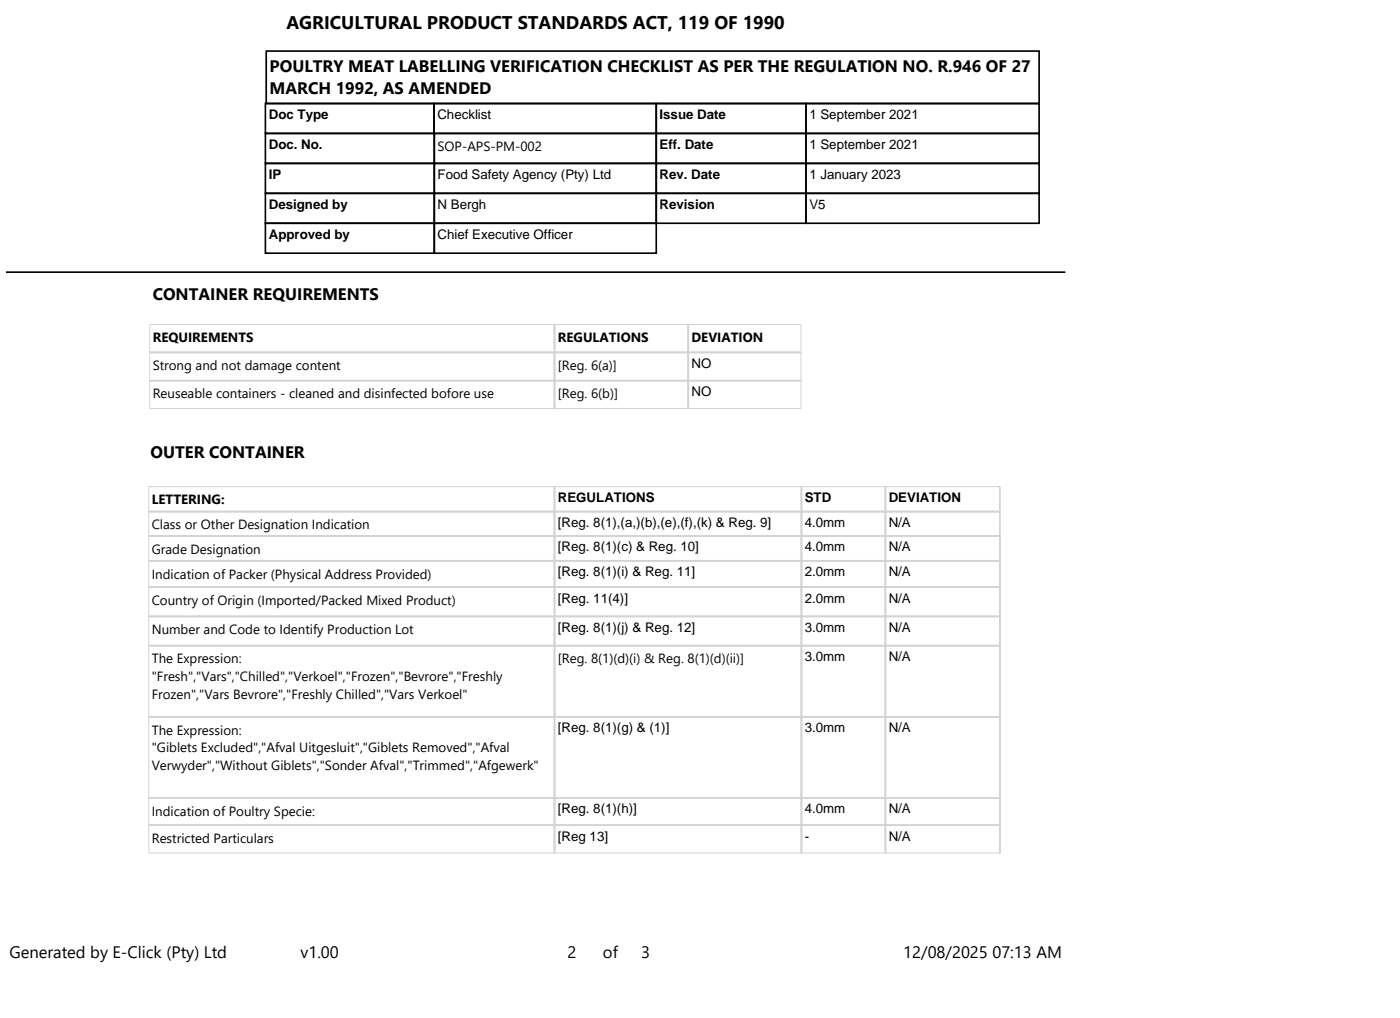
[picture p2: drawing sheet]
<svg xmlns="http://www.w3.org/2000/svg" width="297mm" height="216mm" viewBox="0 0 297 216" stroke-linecap="round" stroke-linejoin="round" font-family="sans-serif">
<defs><g id="words">
<text font-size="3.9" x="60.8" y="6.2">AGRICULTURAL PRODUCT STANDARDS ACT, 119 OF 1990</text>
<g font-size="3.5">
<text x="57.2" y="15.3">POULTRY MEAT LABELLING VERIFICATION CHECKLIST AS PER THE REGULATION NO. R.946 OF 27</text>
<text x="57.2" y="20">MARCH 1992, AS AMENDED</text>
<text x="32.4" y="63.5">CONTAINER REQUIREMENTS</text>
<text x="32" y="97.2">OUTER CONTAINER</text>
<text x="2" y="203.3">Generated by E-Click (Pty) Ltd</text>
<text x="63.8" y="203.3">v1.00</text>
<text x="120.5" y="203.3">2</text>
<text x="128" y="203.3">of</text>
<text x="136.1" y="203.3">3</text>
<text x="191.7" y="203.3">12/08/2025 07:13 AM</text>
</g>
<g font-size="2.8">
<text x="57" y="25.2">Doc Type</text>
<text x="92.8" y="25.2">Checklist</text>
<text x="140" y="25.2">Issue Date</text>
<text x="171.8" y="25.2">1 September 2021</text>
<text x="57" y="31.6">Doc. No.</text>
<text x="92.9" y="32.1">SOP-APS-PM-002</text>
<text x="140" y="31.6">Eff. Date</text>
<text x="171.8" y="31.6">1 September 2021</text>
<text x="57" y="37.9">IP</text>
<text x="92.9" y="37.9">Food Safety Agency (Pty) Ltd</text>
<text x="140" y="37.9">Rev. Date</text>
<text x="171.8" y="37.9">1 January 2023</text>
<text x="57" y="44.3">Designed by</text>
<text x="92.9" y="44.3">N Bergh</text>
<text x="140" y="44.3">Revision</text>
<text x="171.8" y="44.3">V5</text>
<text x="57" y="50.6">Approved by</text>
<text x="92.9" y="50.6">Chief Executive Officer</text>
<text x="32.4" y="72.5">REQUIREMENTS</text>
<text x="118.4" y="72.5">REGULATIONS</text>
<text x="146.8" y="72.5">DEVIATION</text>
<text x="32.4" y="78.5">Strong and not damage content</text>
<text x="118.4" y="78.5">[Reg. 6(a)]</text>
<text x="146.8" y="78">NO</text>
<text x="32.4" y="84.5">Reuseable containers - cleaned and disinfected bofore use</text>
<text x="118.4" y="84.5">[Reg. 6(b)]</text>
<text x="146.8" y="84">NO</text>
<text x="32.2" y="106.9">LETTERING:</text>
<text x="118.4" y="106.4">REGULATIONS</text>
<text x="170.8" y="106.4">STD</text>
<text x="188.6" y="106.4">DEVIATION</text>
<text x="32.2" y="112.3">Class or Other Designation Indication</text>
<text x="118.4" y="111.8">[Reg. 8(1),(a,)(b),(e),(f),(k) &amp; Reg. 9]</text>
<text x="170.8" y="111.8">4.0mm</text>
<text x="188.6" y="111.8">N/A</text>
<text x="32.2" y="117.4">Grade Designation</text>
<text x="118.4" y="116.9">[Reg. 8(1)(c) &amp; Reg. 10]</text>
<text x="170.8" y="116.9">4.0mm</text>
<text x="188.6" y="116.9">N/A</text>
<text x="32.2" y="122.7">Indication of Packer (Physical Address Provided)</text>
<text x="118.4" y="122.2">[Reg. 8(1)(i) &amp; Reg. 11]</text>
<text x="170.8" y="122.2">2.0mm</text>
<text x="188.6" y="122.2">N/A</text>
<text x="32.2" y="128.3">Country of Origin (Imported/Packed Mixed Product)</text>
<text x="118.4" y="127.8">[Reg. 11(4)]</text>
<text x="170.8" y="127.8">2.0mm</text>
<text x="188.6" y="127.8">N/A</text>
<text x="32.2" y="134.5">Number and Code to Identify Production Lot</text>
<text x="118.4" y="134">[Reg. 8(1)(j) &amp; Reg. 12]</text>
<text x="170.8" y="134">3.0mm</text>
<text x="188.6" y="134">N/A</text>
<text x="32.2" y="140.7">The Expression:</text>
<text x="118.4" y="140.7">[Reg. 8(1)(d)(i) &amp; Reg. 8(1)(d)(ii)]</text>
<text x="170.8" y="140.2">3.0mm</text>
<text x="188.6" y="140.2">N/A</text>
<text x="32.2" y="144.4">&quot;Fresh&quot;,&quot;Vars&quot;,&quot;Chilled&quot;,&quot;Verkoel&quot;,&quot;Frozen&quot;,&quot;Bevrore&quot;,&quot;Freshly</text>
<text x="32.2" y="148.2">Frozen&quot;,&quot;Vars Bevrore&quot;,&quot;Freshly Chilled&quot;,&quot;Vars Verkoel&quot;</text>
<text x="32.2" y="155.8">The Expression:</text>
<text x="118.4" y="155.3">[Reg. 8(1)(g) &amp; (1)]</text>
<text x="170.8" y="155.3">3.0mm</text>
<text x="188.6" y="155.3">N/A</text>
<text x="32.2" y="159.5">&quot;Giblets Excluded&quot;,&quot;Afval Uitgesluit&quot;,&quot;Giblets Removed&quot;,&quot;Afval</text>
<text x="32.2" y="163.3">Verwyder&quot;,&quot;Without Giblets&quot;,&quot;Sonder Afval&quot;,&quot;Trimmed&quot;,&quot;Afgewerk&quot;</text>
<text x="32.2" y="173">Indication of Poultry Specie:</text>
<text x="118.4" y="172.5">[Reg. 8(1)(h)]</text>
<text x="170.8" y="172.5">4.0mm</text>
<text x="188.6" y="172.5">N/A</text>
<text x="32.2" y="178.8">Restricted Particulars</text>
<text x="118.4" y="178.3">[Reg 13]</text>
<text x="170.8" y="178.3">-</text>
<text x="188.6" y="178.3">N/A</text>
</g>
</g></defs>
<g fill="none" stroke="#000" stroke-width=".35">
<path d="M56.5 10.8h164.1v11.1h-164.1zM56.3 21.9h35.8v6.4h-35.8zM56.3 28.3h35.9v6.3h-35.9zM56.3 34.6h35.9v6.4h-35.9zM92.1 21.9h47.2v6.4h-47.2zM92.2 28.3h47.1v6.3h-47.1zM92.2 34.6h47.1v6.4h-47.1zM139.3 21.9h31.8v6.4h-31.8zM139.3 28.3h31.8v6.3h-31.8zM139.3 34.6h31.8v6.4h-31.8zM171.1 21.9h49.5v6.4h-49.5zM171.1 28.3h49.5v6.3h-49.5z"/>
<path d="M171.1 34.6h49.5v6.4h-49.5zM1.3 57.7h224.9M56.3 41h35.9v6.3h-35.9zM56.3 47.3h35.9v6.4h-35.9zM92.2 41h47.1v6.3h-47.1zM92.2 47.3h47.1v6.4h-47.1zM139.3 41h31.8v6.3h-31.8zM171.1 41h49.5v6.3h-49.5z"/>
</g>
<g fill="none" stroke="#d3d3d3" stroke-width=".35">
<path d="M31.8 74.7h138.2M117.7 74.7h28.4v6h-28.4zM117.7 68.8v17.9M146.1 68.8v17.9M31.8 80.7h138.2M31.6 113.7h86.1M31.6 118.9h86.1M117.7 108.5h52.4v5.2h-52.4zM117.7 113.7h52.4v5.2h-52.4zM117.7 118.9h52.4v5.6h-52.4zM117.7 103.2v77.7M170.1 108.5h17.8v5.2h-17.8z"/>
<path d="M170.1 113.7h17.8v5.2h-17.8zM170.1 118.9h17.8v5.6h-17.8zM170.1 103.2v5.3M187.9 108.5h24.3v5.2h-24.3zM187.9 113.7h24.3v5.2h-24.3zM187.9 118.9h24.3v5.6h-24.3zM187.9 103.2v5.3M212.2 103.2v5.3h-180.6M212.2 113.7v67.3M31.6 124.5h86.1M31.6 130.7h86.1M31.6 136.9h86.1"/>
<path d="M117.7 124.5h52.4v6.2h-52.4zM117.7 130.7h52.4v6.2h-52.4zM117.7 136.9h52.4v15.1h-52.4zM170.1 124.5h17.8v6.2h-17.8zM170.1 130.7h17.8v6.2h-17.8zM170.1 136.9h17.8v15.1h-17.8zM187.9 124.5h24.3v6.2h-24.3zM187.9 130.7h24.3v6.2h-24.3zM187.9 136.9h24.3v15.1h-24.3zM31.6 152h86.1M117.7 152h52.4v17.2h-52.4zM170.1 152h17.8v17.2h-17.8z"/>
<path d="M187.9 152h24.3v17.2h-24.3zM31.6 175h180.7M31.6 169.2h86.1M117.7 169.2h52.4v5.8h-52.4zM170.1 169.2h17.8v5.8h-17.8zM170.1 175v5.9M187.9 169.2h24.3v5.8h-24.3zM187.9 175v5.9"/>
</g>
<path d="M31.8 68.8h138.2v17.9h-138.2zM212.3 103.2h-180.7v77.7h180.7" fill="none" stroke="#d3d3d3" stroke-width=".21"/>
<use href="#words"/>
</svg>
